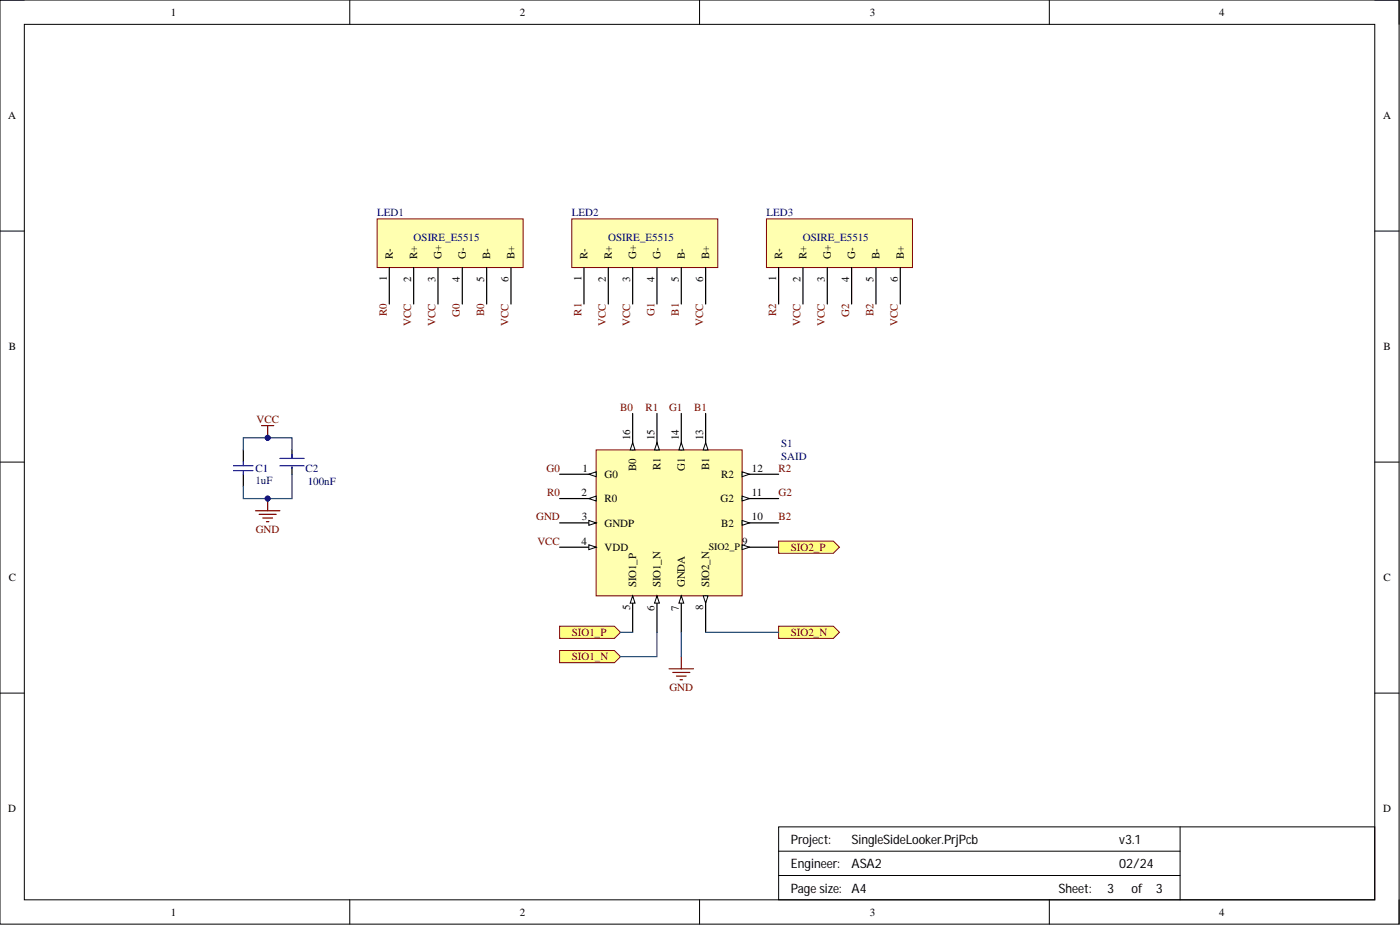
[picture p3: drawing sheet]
<svg xmlns="http://www.w3.org/2000/svg" width="292mm" height="193mm" viewBox="0 0 292 193" stroke-linecap="round" stroke-linejoin="round" font-family="sans-serif">
<defs><g id="words">
<g font-size="2.7">
<text x="165" y="176">Project:</text>
<text x="177.7" y="176">SingleSideLooker.PrjPcb</text>
<text x="233.5" y="176">v3.1</text>
<text x="165" y="181.1">Engineer:</text>
<text x="177.7" y="181.1">ASA2</text>
<text x="233.5" y="181.1">02/24</text>
<text x="165" y="186.2">Page size:</text>
<text x="177.7" y="186.2">A4</text>
<text x="220.8" y="186.2">Sheet:</text>
<text x="231" y="186.2">3</text>
<text x="236.1" y="186.2">of</text>
<text x="241.1" y="186.2">3</text>
</g>
<g font-size="2.3">
<text x="35.6" y="3.3">1</text>
<text x="108.4" y="3.3">2</text>
<text x="181.5" y="3.3">3</text>
<text x="254.3" y="3.3">4</text>
<text x="1.7" y="24.9">A</text>
<text x="288.6" y="24.9">A</text>
<text x="80.7" y="58.7" transform="rotate(-90 80.7 58.7)">1</text>
<text x="82" y="54" transform="rotate(-90 82 54)">R-</text>
<text x="85.8" y="58.9" transform="rotate(-90 85.8 58.9)">2</text>
<text x="87.1" y="54" transform="rotate(-90 87.1 54)">R+</text>
<text x="90.9" y="58.8" transform="rotate(-90 90.9 58.8)">3</text>
<text x="92.1" y="54" transform="rotate(-90 92.1 54)">G+</text>
<text x="96" y="58.9" transform="rotate(-90 96 58.9)">4</text>
<text x="97.2" y="54" transform="rotate(-90 97.2 54)">G-</text>
<text x="101" y="58.9" transform="rotate(-90 101 58.9)">5</text>
<text x="102.3" y="54" transform="rotate(-90 102.3 54)">B-</text>
<text x="106.1" y="58.9" transform="rotate(-90 106.1 58.9)">6</text>
<text x="107.4" y="54" transform="rotate(-90 107.4 54)">B+</text>
<text x="121.3" y="58.7" transform="rotate(-90 121.3 58.7)">1</text>
<text x="122.6" y="54" transform="rotate(-90 122.6 54)">R-</text>
<text x="126.4" y="58.9" transform="rotate(-90 126.4 58.9)">2</text>
<text x="127.7" y="54" transform="rotate(-90 127.7 54)">R+</text>
<text x="131.5" y="58.8" transform="rotate(-90 131.5 58.8)">3</text>
<text x="132.8" y="54" transform="rotate(-90 132.8 54)">G+</text>
<text x="136.6" y="58.9" transform="rotate(-90 136.6 58.9)">4</text>
<text x="137.8" y="54" transform="rotate(-90 137.8 54)">G-</text>
<text x="141.6" y="58.9" transform="rotate(-90 141.6 58.9)">5</text>
<text x="142.9" y="54" transform="rotate(-90 142.9 54)">B-</text>
<text x="146.7" y="58.9" transform="rotate(-90 146.7 58.9)">6</text>
<text x="148" y="54" transform="rotate(-90 148 54)">B+</text>
<text x="161.9" y="58.7" transform="rotate(-90 161.9 58.7)">1</text>
<text x="163.2" y="54" transform="rotate(-90 163.2 54)">R-</text>
<text x="167" y="58.9" transform="rotate(-90 167 58.9)">2</text>
<text x="168.3" y="54" transform="rotate(-90 168.3 54)">R+</text>
<text x="172.1" y="58.8" transform="rotate(-90 172.1 58.8)">3</text>
<text x="173.4" y="54" transform="rotate(-90 173.4 54)">G+</text>
<text x="177.2" y="58.9" transform="rotate(-90 177.2 58.9)">4</text>
<text x="178.4" y="54" transform="rotate(-90 178.4 54)">G-</text>
<text x="182.3" y="58.9" transform="rotate(-90 182.3 58.9)">5</text>
<text x="183.5" y="54" transform="rotate(-90 183.5 54)">B-</text>
<text x="187.3" y="58.9" transform="rotate(-90 187.3 58.9)">6</text>
<text x="188.6" y="54" transform="rotate(-90 188.6 54)">B+</text>
<text x="1.8" y="73.1">B</text>
<text x="288.7" y="73.1">B</text>
<text x="131.5" y="91.8" transform="rotate(-90 131.5 91.8)">16</text>
<text x="136.6" y="91.8" transform="rotate(-90 136.6 91.8)">15</text>
<text x="141.6" y="91.8" transform="rotate(-90 141.6 91.8)">14</text>
<text x="146.7" y="91.8" transform="rotate(-90 146.7 91.8)">13</text>
<text x="121.5" y="98.4">1</text>
<text x="126.2" y="99.7">G0</text>
<text x="132.8" y="98.2" transform="rotate(-90 132.8 98.2)">B0</text>
<text x="137.8" y="98" transform="rotate(-90 137.8 98)">R1</text>
<text x="142.9" y="98.2" transform="rotate(-90 142.9 98.2)">G1</text>
<text x="148" y="98" transform="rotate(-90 148 98)">B1</text>
<text x="150.5" y="99.7">R2</text>
<text x="156.9" y="98.4">12</text>
<text x="121.3" y="103.5">2</text>
<text x="126.2" y="104.8">R0</text>
<text x="150.4" y="104.8">G2</text>
<text x="156.9" y="103.5">11</text>
<text x="121.3" y="113.6">4</text>
<text x="121.4" y="108.6">3</text>
<text x="126.2" y="109.8">GNDP</text>
<text x="150.5" y="109.8">B2</text>
<text x="154.8" y="113.6">9</text>
<text x="156.9" y="108.6">10</text>
<text x="126.2" y="114.9">VDD</text>
<text x="1.8" y="121.3">C</text>
<text x="132.8" y="122.5" transform="rotate(-90 132.8 122.5)">SIO1_P</text>
<text x="137.8" y="122.5" transform="rotate(-90 137.8 122.5)">SIO1_N</text>
<text x="142.9" y="122.5" transform="rotate(-90 142.9 122.5)">GNDA</text>
<text x="148" y="122.5" transform="rotate(-90 148 122.5)">SIO2_N</text>
<text x="288.7" y="121.3">C</text>
<text x="131.5" y="127.3" transform="rotate(-90 131.5 127.3)">5</text>
<text x="136.6" y="127.4" transform="rotate(-90 136.6 127.4)">6</text>
<text x="141.6" y="127.4" transform="rotate(-90 141.6 127.4)">7</text>
<text x="146.7" y="127.3" transform="rotate(-90 146.7 127.3)">8</text>
<text x="1.7" y="169.5">D</text>
<text x="288.6" y="169.5">D</text>
<text x="35.6" y="191">1</text>
<text x="108.4" y="191">2</text>
<text x="181.5" y="191">3</text>
<text x="254.3" y="191">4</text>
</g>
<g font-size="2.3" fill="#000080">
<text x="78.7" y="45.2">LED1</text>
<text x="119.3" y="45.2">LED2</text>
<text x="159.9" y="45.2">LED3</text>
<text x="86.3" y="50.2">OSIRE_E5515</text>
<text x="126.9" y="50.2">OSIRE_E5515</text>
<text x="167.5" y="50.2">OSIRE_E5515</text>
<text x="163" y="93.4">S1</text>
<text x="163" y="95.9">SAID</text>
<text x="53.3" y="98.4">C1</text>
<text x="53.3" y="101">1uF</text>
<text x="63.7" y="98.4">C2</text>
<text x="64.2" y="101.2">100nF</text>
</g>
<g font-size="2.3" fill="#800000">
<text x="121.3" y="65.8" transform="rotate(-90 121.3 65.8)">R1</text>
<text x="136.6" y="66" transform="rotate(-90 136.6 66)">G1</text>
<text x="141.6" y="65.8" transform="rotate(-90 141.6 65.8)">B1</text>
<text x="80.7" y="66" transform="rotate(-90 80.7 66)">R0</text>
<text x="85.8" y="68.1" transform="rotate(-90 85.8 68.1)">VCC</text>
<text x="90.9" y="68.1" transform="rotate(-90 90.9 68.1)">VCC</text>
<text x="96" y="66.1" transform="rotate(-90 96 66.1)">G0</text>
<text x="101" y="66" transform="rotate(-90 101 66)">B0</text>
<text x="106.1" y="68.1" transform="rotate(-90 106.1 68.1)">VCC</text>
<text x="126.4" y="68.1" transform="rotate(-90 126.4 68.1)">VCC</text>
<text x="131.5" y="68.1" transform="rotate(-90 131.5 68.1)">VCC</text>
<text x="146.7" y="68.1" transform="rotate(-90 146.7 68.1)">VCC</text>
<text x="161.9" y="66" transform="rotate(-90 161.9 66)">R2</text>
<text x="167" y="68.1" transform="rotate(-90 167 68.1)">VCC</text>
<text x="172.1" y="68.1" transform="rotate(-90 172.1 68.1)">VCC</text>
<text x="177.2" y="66.1" transform="rotate(-90 177.2 66.1)">G2</text>
<text x="182.3" y="66" transform="rotate(-90 182.3 66)">B2</text>
<text x="187.3" y="68.1" transform="rotate(-90 187.3 68.1)">VCC</text>
<text x="53.5" y="88.3">VCC</text>
<text x="129.4" y="85.7">B0</text>
<text x="134.7" y="85.7">R1</text>
<text x="139.6" y="85.7">G1</text>
<text x="144.8" y="85.7">B1</text>
<text x="114.1" y="98.4">G0</text>
<text x="162.5" y="98.4">R2</text>
<text x="114.2" y="103.5">R0</text>
<text x="162.5" y="103.5">G2</text>
<text x="53.4" y="111.1">GND</text>
<text x="111.9" y="108.6">GND</text>
<text x="112.1" y="113.6">VCC</text>
<text x="162.5" y="108.6">B2</text>
<text x="165" y="114.9">SIO2_P</text>
<text x="119.3" y="137.7">SIO1_N</text>
<text x="119.3" y="132.7">SIO1_P</text>
<text x="165" y="132.7">SIO2_N</text>
<text x="139.7" y="144.1">GND</text>
</g>
<text font-size="2.1" x="147.9" y="114.8">SIO2_P</text>
</g></defs>
<g fill="none" stroke="#000" stroke-width=".21">
<path d="M0 0h291.9v192.8h-291.9zM0 0h5.1M5.1 5.1h281.7v182.6h-281.7zM73 0v5.1M146 0v5.1M218.9 0v5.1M286.8 0h5.1v5.1M0 48.2h5.1M286.8 48.2h5.1M0 96.4h5.1M286.8 96.4h5.1M0 144.6h5.1"/>
<path d="M286.8 144.6h5.1M162.5 172.5h124.3v15.2h-124.3zM162.5 177.6h83.7M246.2 172.5v15.2M73 187.7v5.1M146 187.7v5.1M162.5 182.6h83.7M218.9 187.7v5.1M291.9 187.7v5.1"/>
</g>
<path d="M124.4 93.9h30.4v30.4h-30.4z" fill-rule="evenodd" fill="#ffffb0"/>
<path d="M124.4 93.9h30.4v30.4h-30.4z" fill="none" stroke="#800000" stroke-width=".21"/>
<path d="M116.8 98.9h7.6" fill="none" stroke="#000" stroke-width=".25"/>
<path d="M122.9 98.9l1.5-.5v1z" fill="#f8fcff"/>
<path d="M122.9 98.9l1.5-.5v1z" fill="none" stroke="#000" stroke-width=".21"/>
<path d="M116.8 104h7.6" fill="none" stroke="#000" stroke-width=".25"/>
<path d="M122.9 104l1.5-.5v1z" fill="#f8fcff"/>
<path d="M122.9 104l1.5-.5v1z" fill="none" stroke="#000" stroke-width=".21"/>
<path d="M116.8 109.1h7.6" fill="none" stroke="#000" stroke-width=".25"/>
<path d="M122.9 108.6l1.5 .5-1.5 .5z" fill="#f8fcff"/>
<path d="M122.9 108.6l1.5 .5-1.5 .5z" fill="none" stroke="#000" stroke-width=".21"/>
<path d="M116.8 114.2h7.6" fill="none" stroke="#000" stroke-width=".25"/>
<path d="M122.9 113.6l1.5 .6-1.5 .5z" fill="#f8fcff"/>
<path d="M122.9 113.6l1.5 .6-1.5 .5z" fill="none" stroke="#000" stroke-width=".21"/>
<path d="M132 124.3v7.6" fill="none" stroke="#000" stroke-width=".25"/>
<path d="M132 124.3l.5 1.5h-1z" fill="#f8fcff"/>
<path d="M132 124.3l.5 1.5h-1z" fill="none" stroke="#000" stroke-width=".21"/>
<path d="M137.1 124.3v7.6" fill="none" stroke="#000" stroke-width=".25"/>
<path d="M137.1 124.3l.5 1.5h-1z" fill="#f8fcff"/>
<path d="M137.1 124.3l.5 1.5h-1z" fill="none" stroke="#000" stroke-width=".21"/>
<path d="M142.1 124.3v7.6" fill="none" stroke="#000" stroke-width=".25"/>
<path d="M142.1 124.3l.6 1.5h-1.1z" fill="#f8fcff"/>
<path d="M142.1 124.3l.6 1.5h-1.1z" fill="none" stroke="#000" stroke-width=".21"/>
<path d="M147.2 124.3v7.6" fill="none" stroke="#000" stroke-width=".25"/>
<path d="M146.7 124.3h1l-.5 1.5z" fill="#f8fcff"/>
<path d="M146.7 124.3h1l-.5 1.5z" fill="none" stroke="#000" stroke-width=".21"/>
<path d="M154.8 114.2h7.7" fill="none" stroke="#000" stroke-width=".25"/>
<path d="M154.8 113.6l1.6 .6-1.6 .5z" fill="#f8fcff"/>
<path d="M154.8 113.6l1.6 .6-1.6 .5z" fill="none" stroke="#000" stroke-width=".21"/>
<path d="M154.8 109.1h7.7" fill="none" stroke="#000" stroke-width=".25"/>
<path d="M154.8 108.6l1.6 .5-1.6 .5z" fill="#f8fcff"/>
<path d="M154.8 108.6l1.6 .5-1.6 .5z" fill="none" stroke="#000" stroke-width=".21"/>
<path d="M154.8 104h7.7" fill="none" stroke="#000" stroke-width=".25"/>
<path d="M154.8 103.5l1.6 .5-1.6 .5z" fill="#f8fcff"/>
<path d="M154.8 103.5l1.6 .5-1.6 .5z" fill="none" stroke="#000" stroke-width=".21"/>
<path d="M154.8 98.9h7.7" fill="none" stroke="#000" stroke-width=".25"/>
<path d="M154.8 98.4l1.6 .5-1.6 .5z" fill="#f8fcff"/>
<path d="M154.8 98.4l1.6 .5-1.6 .5z" fill="none" stroke="#000" stroke-width=".21"/>
<path d="M147.2 86.3v7.6" fill="none" stroke="#000" stroke-width=".25"/>
<path d="M147.2 92.3l.5 1.6h-1z" fill="#f8fcff"/>
<path d="M147.2 92.3l.5 1.6h-1z" fill="none" stroke="#000" stroke-width=".21"/>
<path d="M142.1 86.3v7.6" fill="none" stroke="#000" stroke-width=".25"/>
<path d="M142.1 92.3l.6 1.6h-1.1z" fill="#f8fcff"/>
<path d="M142.1 92.3l.6 1.6h-1.1z" fill="none" stroke="#000" stroke-width=".21"/>
<path d="M137.1 86.3v7.6" fill="none" stroke="#000" stroke-width=".25"/>
<path d="M137.1 92.3l.5 1.6h-1z" fill="#f8fcff"/>
<path d="M137.1 92.3l.5 1.6h-1z" fill="none" stroke="#000" stroke-width=".21"/>
<path d="M132 86.3v7.6" fill="none" stroke="#000" stroke-width=".25"/>
<path d="M132 92.3l.5 1.6h-1z" fill="#f8fcff"/>
<path d="M132 92.3l.5 1.6h-1z" fill="none" stroke="#000" stroke-width=".21"/>
<path d="M78.7 45.7h30.4v10.1h-30.4z" fill-rule="evenodd" fill="#ffffb0"/>
<path d="M78.7 45.7h30.4v10.1h-30.4z" fill="none" stroke="#800000" stroke-width=".21"/>
<path d="M81.2 55.8v7.6M86.3 55.8v7.6M91.4 55.8v7.6M96.5 55.8v7.6M101.5 55.8v7.6M106.6 55.8v7.6" fill="none" stroke="#000" stroke-width=".25"/>
<path d="M119.3 45.7h30.5v10.1h-30.5z" fill-rule="evenodd" fill="#ffffb0"/>
<path d="M119.3 45.7h30.5v10.1h-30.5z" fill="none" stroke="#800000" stroke-width=".21"/>
<path d="M121.8 55.8v7.6M126.9 55.8v7.6M132 55.8v7.6M137.1 55.8v7.6M142.1 55.8v7.6M147.2 55.8v7.6" fill="none" stroke="#000" stroke-width=".25"/>
<path d="M159.9 45.7h30.5v10.1h-30.5z" fill-rule="evenodd" fill="#ffffb0"/>
<path d="M159.9 45.7h30.5v10.1h-30.5z" fill="none" stroke="#800000" stroke-width=".21"/>
<path d="M162.5 55.8v7.6M167.5 55.8v7.6M172.6 55.8v7.6M177.7 55.8v7.6M182.8 55.8v7.6M187.8 55.8v7.6" fill="none" stroke="#000" stroke-width=".25"/>
<path d="M53.3 106.5h5.1M54.1 107.3h3.5M54.8 108.1h2.1M55.6 108.8h.5M55.8 104v2.5" fill="none" stroke="#800000" stroke-width=".25"/>
<circle cx="55.8" cy="104" r=".51" fill="#000080"/>
<circle cx="55.8" cy="104" r=".51" fill="none" stroke="#000080" stroke-width=".21"/>
<path d="M139.6 139.5h5.1M142.1 137v2.5M140.4 140.3h3.5M141.1 141h2.1M141.9 141.8h.5" fill="none" stroke="#800000" stroke-width=".25"/>
<path d="M50.8 93.9v2.5M50.8 98.9v2.6M60.9 93.9v1.7M60.9 97.4v1.5" fill="none" stroke="#000" stroke-width=".25"/>
<path d="M48.7 97.2h4.1M48.7 98.2h4.1M50.8 96.4v.8M50.8 98.2v.7M58.4 97.2h5.1M58.4 95.6h5.1M60.9 94.9v.7M60.9 97.4v.3" fill="none" stroke="#00f" stroke-width=".25"/>
<path d="M116.8 135.7h11.4l1.3 1.3-1.3 1.3h-11.4z" fill-rule="evenodd" fill="#ffff80"/>
<path d="M116.8 135.7h11.4l1.3 1.3-1.3 1.3h-11.4z" fill="none" stroke="#800000" stroke-width=".21"/>
<path d="M116.8 130.6h11.4l1.3 1.3-1.3 1.3h-11.4z" fill-rule="evenodd" fill="#ffff80"/>
<path d="M116.8 130.6h11.4l1.3 1.3-1.3 1.3h-11.4z" fill="none" stroke="#800000" stroke-width=".21"/>
<path d="M162.5 112.9h11.4l1.2 1.3-1.2 1.2h-11.4z" fill-rule="evenodd" fill="#ffff80"/>
<path d="M162.5 112.9h11.4l1.2 1.3-1.2 1.2h-11.4z" fill="none" stroke="#800000" stroke-width=".21"/>
<path d="M162.5 130.6h11.4l1.2 1.3-1.2 1.3h-11.4z" fill-rule="evenodd" fill="#ffff80"/>
<path d="M162.5 130.6h11.4l1.2 1.3-1.2 1.3h-11.4z" fill="none" stroke="#800000" stroke-width=".21"/>
<path d="M54.6 88.8h2.5M55.8 88.8v2.5" fill="none" stroke="#800000" stroke-width=".25"/>
<circle cx="55.8" cy="91.3" r=".51" fill="#000080"/>
<circle cx="55.8" cy="91.3" r=".51" fill="none" stroke="#000080" stroke-width=".21"/>
<path d="M60.9 98.9v5.1h-10.1v-2.5M129.5 131.9h2.5M137.1 131.9v5.1h-7.6M142.1 131.9v5.1M147.2 131.9h15.3" fill="none" stroke="#0b5394" stroke-width=".25"/>
<circle cx="55.8" cy="104" r=".51" fill="#000080"/>
<circle cx="55.8" cy="104" r=".51" fill="none" stroke="#000080" stroke-width=".21"/>
<path d="M50.8 93.9v-2.6h10.1v2.6" fill="none" stroke="#0b5394" stroke-width=".25"/>
<circle cx="55.8" cy="91.3" r=".51" fill="#000080"/>
<circle cx="55.8" cy="91.3" r=".51" fill="none" stroke="#000080" stroke-width=".21"/>
<use href="#words"/>
</svg>
